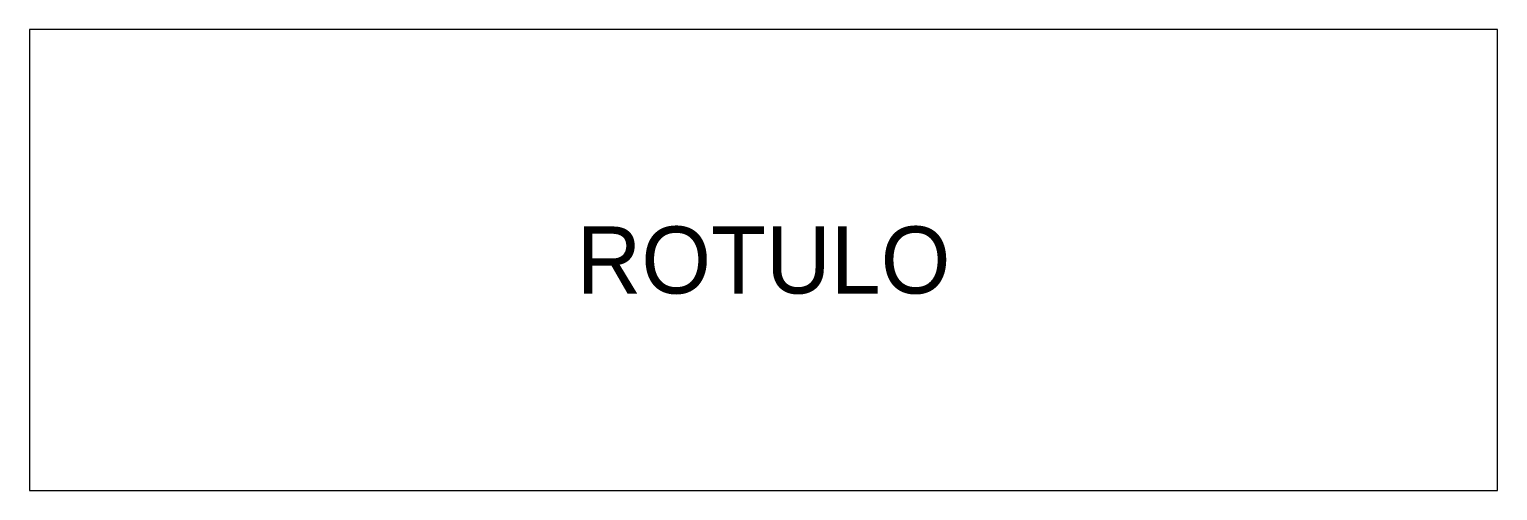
# Model space of a CAD drawing. Header units: millimetres. Extents: x -175 to 0, y 0 to 55.
import ezdxf
from ezdxf.enums import TextEntityAlignment as Align

# ---------------------------------------------------------------- set-up
doc = ezdxf.new("R2010")
doc.units = ezdxf.units.MM

msp = doc.modelspace()

# ---------------------------------------------------------------- linework, layer by layer
msp.add_lwpolyline([(-175, 0), (0, 0), (0, 55), (-175, 55)], close=True)

# ---------------------------------------------------------------- texts
msp.add_attdef('ROTULO', text='', height=8).set_placement((-87.5, 27.5), align=Align.MIDDLE_CENTER)

doc.saveas('drawing.dxf')
